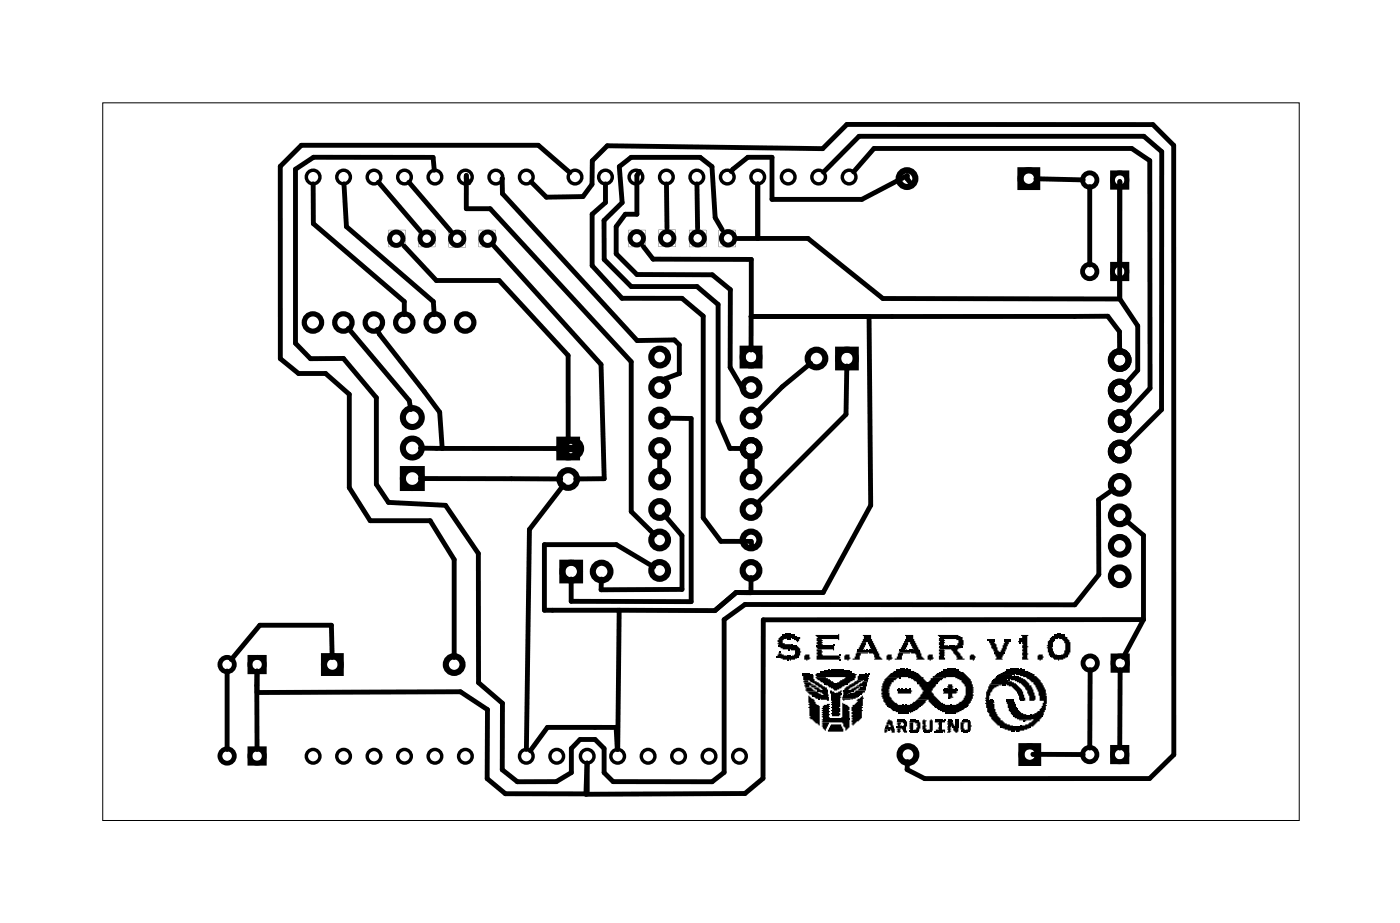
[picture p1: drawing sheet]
<svg xmlns="http://www.w3.org/2000/svg" width="117mm" height="77mm" viewBox="0 0 117 77" stroke-linecap="round" stroke-linejoin="round" font-family="sans-serif">
<path d="M8.6 8.6h99.8v59.8h-99.8z" fill="none" stroke="#000" stroke-width=".08"/>
<g fill="none" stroke="#000" stroke-width=".51">
<path d="M85.1 14.2h1.4v1.4h-1.4zM33.6 39.1h1.6v1.6h-1.6zM46.7 36.6h1.4v1.5h-1.4zM61.9 29.1h1.4v1.4h-1.4zM69.9 29.1h1.5v1.5h-1.5zM27 54.7h1.4v1.4h-1.4zM46.9 46.9h1.5v1.5h-1.5zM85.2 62.2h1.4v1.4h-1.4z"/>
<circle cx="75.7" cy="14.9" r=".7"/>
<circle cx="85.8" cy="14.9" r=".7"/>
<circle cx="34.4" cy="39.9" r=".79"/>
<circle cx="34.4" cy="37.3" r=".79"/>
<circle cx="34.4" cy="34.8" r=".79"/>
<circle cx="47.4" cy="37.4" r=".74"/>
<circle cx="47.4" cy="39.9" r=".74"/>
<circle cx="47.8" cy="37.4" r=".7"/>
<circle cx="55" cy="29.8" r=".7"/>
<circle cx="55" cy="32.3" r=".7"/>
<circle cx="55" cy="37.4" r=".7"/>
<circle cx="55" cy="39.9" r=".7"/>
<circle cx="55" cy="34.8" r=".7"/>
<circle cx="62.6" cy="37.4" r=".7"/>
<circle cx="62.6" cy="29.8" r=".7"/>
<circle cx="62.6" cy="34.8" r=".7"/>
<circle cx="62.6" cy="39.9" r=".7"/>
<circle cx="62.6" cy="32.3" r=".7"/>
<circle cx="68.1" cy="29.9" r=".74"/>
<circle cx="70.6" cy="29.9" r=".74"/>
<circle cx="93.4" cy="37.6" r=".74"/>
<circle cx="93.4" cy="35.1" r=".74"/>
<circle cx="93.4" cy="30" r=".74"/>
<circle cx="93.4" cy="32.5" r=".74"/>
<circle cx="27.7" cy="55.4" r=".7"/>
<circle cx="37.9" cy="55.4" r=".7"/>
<circle cx="47.6" cy="47.6" r=".74"/>
<circle cx="50.2" cy="47.6" r=".74"/>
<circle cx="55" cy="47.5" r=".7"/>
<circle cx="55" cy="42.5" r=".7"/>
<circle cx="55" cy="45" r=".7"/>
<circle cx="62.6" cy="45" r=".7"/>
<circle cx="62.6" cy="42.5" r=".7"/>
<circle cx="62.6" cy="47.5" r=".7"/>
<circle cx="93.4" cy="48" r=".74"/>
<circle cx="93.4" cy="45.5" r=".74"/>
<circle cx="93.4" cy="40.4" r=".74"/>
<circle cx="93.4" cy="42.9" r=".74"/>
<circle cx="75.7" cy="62.9" r=".7"/>
<circle cx="85.9" cy="62.9" r=".7"/>
</g>
<g fill="#000">
<path d="M64.8 54.7h1.9v.1h-1.9zM64.9 53.2h.7h-.2v.1h-.1v.3h.2v.1h.5v.1h-1.1v-.1v-.1v-.1zM64.9 53.8h1.6h-1.6zM64.9 54.4h.3v.1h.2v.1h.2v.1h-.7zM65 54.3h.1v.1h-.1zM65 53.8h1.6v.1l.1 .1v.3h.1v.1h-.1v.2v.1h-.6v-.1l.2-.1v-.3l-1-.1v-.1l-.3-.1zM65 53.1h.1v-.1h1.4v.1h.2v.1v.2l-.2 .1-.1-.2-.3-.1h-1.1zM65.1 54.8h1.4v.1l-.6 .1h-.6v-.1h-.2zM65.3 52.9h1v.1h-1zM65.5 52.8h.1v.1h-.1zM65.7 52.8h.1v.1h-.1zM65.7 53.2h.1h-.1z"/>
<path d="M65.7 54.6h.1v.1h-.1zM65.7 55h.1h-.1zM65.8 54.1h.1v.1h-.1zM65.9 52.8h.1v.1h-.1zM65.9 53.2h.1h-.1zM65.9 54.6h.1v.1h-.1zM66.1 53.7v.1zM66.9 56.1h.1v.1h-.1zM66.9 56.2h.9h-.9zM66.9 56.2h1v.6h.4l.1 .2h.1l.1 .2h.2v.1h.2l.1 .2h-.5l-.1-.2h-.2l-.1-.2h-.2l-.1-.2-.3-.1-.1-.1h-.5v-.4h-.1zM67.1 56.1h.1v.1h-.1zM67 56.8h.1v-.1h.3v.1h-.4z"/>
<path d="M67.1 56.8h.5l.1 .2h.2v.1h-.4v.2h-.3v-.1h-.1v-.1h.1zM67.1 54.6h.1v-.1h.3v.3h.1v.1l-.3 .1h-.2zM67.2 57.3h.5l.2 .2h.1v.1h-.7v-.1h-.1l.1-.1h-.1zM67.3 56.1v.1zM67.3 57.6h.9l.1 .2 .2 .1v.1h-.8v-.1h-.2zM67.4 56.1h.1v.1h-.1zM67.4 58h.2l.1 .2 .2 .1v.2h.1l.1 .2 .3 .1v1.6h-.2v-.1h-.2l-.2-.4-.3-.1 .1-.1h-.1v-.7h-.1v-.1h.1v-.2h-.1v-.1h.1h-.1zM67.6 57.1h.4l.1 .2h-.4zM67.8 58h1.3h-1.3zM67.9 57.3h.4l.2 .2h-.4v-.1h-.2zM67.9 58h1.2v.4h-.1v-.1h-.5v-.1h-.5zM68 56.4h.9v.1l.3 .1 .1 .2h.2l.1 .1h-1v-.1h-.1l-.1-.1h-.2z"/>
<path d="M68.1 53.2h.4v.1h.1v.1h-.1v.1h.1v.1h-.1l.1 .2h-.4v-.1h-.1v-.2h.1zM68.1 53.8h1.5h-1.5zM68.1 53.8h1.5v.4h-.1v-.1h-1.3zM68.1 54.1h.4v.2h.1l-.1 .2h.1v.1h1.4l.1 .3h-.1v.1h-1.9v-.4h.1v-.1h-.1v-.1h.1zM68 56.2h.1v-.1h3.2v.1h.2h-.1l-.1 .5-.4 .1v.1h-1.1v-.1h.2l.1-.1 .3-.1 .1-.2h-2.4zM68.2 57.5h.9v.1h-.9zM68.3 58.2h.1v.1h-.1zM68.4 57.6h.7v.3v.1h-.4v-.1l-.2-.1v-.1h-.1zM68.5 59.9h2.4v.7l-.4 .3v-.3l-.2-.1v-.2v-.1h-1.8v-.1h.1zM68.7 55.9h2v.1h-2zM68.7 56.9h2v.1h-2zM68.9 57h1.6v.1l-.2 .1v.1l-.3 .1h-.2v.1h-.2l-.1-.1-.4-.1v-.1l-.2-.1z"/>
<path d="M68.6 58.8h.1v-.1h.3v-.1h.2v.1h-.1v.1h.1v.1h-.1v.1h.1v.1h-.1v.1h.1v.1h-.1v.2h.1l-.1 .3h.1h-.6h-.1v-.1h.1v-.1h-.1v-.1h.1v-.1h-.1v-.1h.1v-.1h-.1h.1v-.1h-.1zM69.1 55.8h.1v.1h-.1zM69.2 57.5l.4 .1 .1 .2h-.5zM69.3 55.8h.1v.1h-.1zM69.3 57.8h.9v.1h-.9zM69.3 57.9h.9v.1h-.1l.1 .1h-.1v.8h-.1v.1h.1v.3h-.1l.1 .3h-.1v.1h-.6v-.2h-.1v-.1h.1v-.2h-.1h.1v-.2h-.1v-.1h.1v-.2h-.1v-.1h.1h-.1v-.1h.1v-.1h-.1zM69.5 53.7h.1v.1h-.1zM69.5 55.8h.2v.1h-.2zM69.8 55.8h.2v.1h-.2zM68 52.9h1.9v-.1h.1v.5h-.1v-.1h-1.8l.1-.1-.2-.1zM70 54.5h.1v.1h-.1zM70 55h.1h-.1z"/>
<path d="M70.1 55.8h.1v.1h-.1zM69.7 57.7l.6-.2-.1 .3h-.5zM70.3 55.8v.1zM70.3 58h1.2v.1l-.5 .2v-.1h-.7zM70.3 58.2h.6v.1h-.5v.1h-.1zM70.3 58.6h.2v.1h.2v.1l.2 .1v.3h-.1h.1v.6h-.7h.1zM70.3 57.5h.9v.1h-.9zM70.3 57.6h.7v.1l-.2 .1-.1 .2h-.4zM70.3 58h1.3h-1.3zM70.4 54.6h.1v-.1h.4v.3v.1l-.1 .1h-.1h-.3zM70.8 55.9h.1v.1h-.1zM70.8 57.9h.9v.1h-.9z"/>
<path d="M70.9 57.8h1v.1h-1zM71 57.4l.4-.1v-.1h.4v.1l-.3 .1-.1 .1h-.5zM71.1 57.7h.2l.1-.2h.7v.2h-.1v.1h-.9zM71.5 54.3h1.8v.4l.2 .1 .1 .2h-.7l.1-.2h-.1v-.3h-.1v-.1h-.3h-1zM71.4 54.4h.1h.9h-.6l-.1 .6h-.6v-.1h.2zM70.6 57.2h.2l.1-.2 .3-.1 .1-.1h.2v-.1h.5v.1h-.2h-.2l-.1 .2h-.1l-.1 .2-.4 .1-.1 .2h-.4v-.1l.2-.1zM71.5 54.1h.5v.1h-.5zM71.5 54.2h1.7v.1h-1.7zM71.5 56.3h.1v-.1h.9v.2h-.1l.1 .2h-.1v.2l-.9-.1zM71.5 57.4h.1h.6v.1h-.7zM71.7 56.2h.8h-.8zM71.8 57.3h.4v.1h-.4z"/>
<path d="M71.9 53.5h.3v.3h-.1v.1v.3v-.1h-.5v-.2h.1v-.1h.1zM71.5 58.2h.2l.2-.2h.1v.1h.1v.1h-.1v.6h-.1v.1h.1v.1h-.1v.2h.1h-.1v.6l-.2 .1-.1 .2h-.1v.1l-.4 .2h-.1v-.1h.1v-.1h-.1v-.2h.1v-.1h-.1v-.1h.1h-.1v-.2h.1v-.1h-.1v-.2h.1v-.1h-.1v-.3h.1v-.2h.2v-.1l.2-.1v-.1zM72 52.9h.7v.3v.2h.1v.2h.1v.2h.1v.1h.1l.1 .3h-.5v-.2h-.1v-.2h-.1l-.1-.3h-.5l.1-.3h.1v-.2h-.1zM71.5 57.1h.1l.1-.2h.2l.1-.1h.4l-.2 .5-.7-.1zM72.2 56.1h.1v.1h-.1zM72.3 54.1h.1v.1h-.1zM72.4 56.1h.1v.1h-.1zM72.5 54.1h.1v.1h-.1zM73.8 56.6h.1v-.2h1.1v.1l-.3 .1v.1h-.2v.1h-.1v.2h-.1v.2h-.1v.2h-.1v.1h.1l-.1 .2h.1v.3l.2 .1 .1 .3 .1 .1v.1h.2l.1 .1h.3v.1h-1.3v-.2l-.2-.1v-.3h-.1v-.2h-.1h.1v-.1h-.1v-.2h.1v-.1h-.1v-.2h.1v-.1h-.1v-.1h.1v-.3h.1zM73.9 54.6h.1v-.1h.4v.3h.1v.1l-.4 .1h-.2zM74.1 58.9h2.6v.1h-.1l-.1 .2h-.2h-.1v.1l-.3 .1v-.1h-1.2v-.1h-.2l-.2-.1v-.1h-.2zM74.1 59.9l.4 .2v.5h-.2l-.1-.2h-.3v-.2h.1z"/>
<path d="M74.1 56.2h.2v-.1h.2v-.2h1.8v.1h.1v.1h.2l.3 .3h.1v.2l.3 .2h-.9l-.2-.1v-.1l-.5-.1v-.1h-1.7zM74.8 55.8h1.2v.1h-1.2zM74.9 57.4h1.1v.1h-1.1zM74.9 57.5h1.2v.1h-.1v.2h-1.1zM74.9 59.9h.1v.1h-.1zM75 54.3h1.8l.1 .4 .1 .1 .1 .2h-.7l.1-.2h-.1v-.3h-.1v-.1h-.3h-1zM74.9 54.4h.1h.9h-.6l-.1 .6h-.6v-.1h.2zM75 59.3h.8v.1h-.8zM75 57.4h.1h-.1zM75.1 54.1h.4v.1h-.4zM75.1 54.2h1.6v.1h-1.6zM75.1 56.4v.1z"/>
<path d="M75.1 59.9v.1zM75.1 55.7h.1v.1h-.1zM75.2 57.4h.1h-.1zM75.2 59.9h.1v.1h-.1zM75.3 55.7h.2v.1h-.2zM75.3 58.7h.1v.1h-.1zM75.4 53.5h.3v.3v.1h-.1l.1 .3h-.1v-.1h-.5v-.2h.1v-.1h.1zM75.4 59.9h.1v.1h-.1zM75.5 52.9h.7v.3h.1v.2v.2h.1v.2h.1v.1h.1l.1 .3h-.5v-.2h-.1v-.2h-.1l-.1-.3h-.5l.1-.3h.1v-.2h-.1zM75.5 58.7h.1v.1h-.1zM75.5 57.4h.1h-.1zM75.6 55.7h.1v.1h-.1z"/>
<path d="M75.8 54.1h.1v.1h-.1zM75.8 57.4h.1h-.1zM75.9 59.9h.1v.1h-.1zM76 54.1h.1v.1h-.1zM76.1 59.9h.1v.1h-.1zM76.3 59.9v.1zM75.7 58.7l.4-.1 .1-.1 .2-.1v-.1h.9l-.1 .3h-.1l-.2 .2h-1.2zM76.5 56.8h1.7v.1h-1.7zM76.5 56.9h1.6v.3l-.3 .2-.1 .3 .2 .1v.2l.4 .3 .2 .3h.3v.1h.4v.1h-1.4l-.1-.2-.2-.1v-.2h-1l.2-.3h.1v-.1l.1-.1v-.2h.1v-.1l-.1-.1v-.1l-.2-.1v-.2h-.2zM76.9 60h.1v-.1l.3 .1v.1h-.1v.3h.1l-.1 .3h.1v.2h-.3v-.1h-.1v-.4h.1h-.1zM77.5 54.5h.3v.3h.1v.1l-.3 .1h-.2v-.4h.1zM77.6 59.9l.2 .1v.9h-.4v-.1h.1v-.8h.1z"/>
<path d="M77.6 56.5h.2v-.1h1.1v.1h-.2l-.1 .2h-.2l-.1 .1h-.8l.1-.1zM78 58.9h2.6v.1h-.1l-.1 .2h-.2h-.2v.1l-.2 .1v-.1h-1.2v-.1h-.4l-.1-.2h-.1zM78.1 59.9v.1zM78.2 52.9h1.7v.1l.4 .1 .1 .7h-.1h-.6h.2v-.2v-.3h-.1v-.1h-1.5l.1-.1-.2-.1zM78.2 59.9h.1v.1h-.1zM78.3 53.2h.4v.1h.1v.1h-.1v.1h.1l-.1 .3h.4h-.7h-.1v-.3h.1zM78.3 53.8h2v.1h-2zM78.3 53.9h1.8v.1l-.2 .1v.2l.2 .1v.2l.2 .1v.2h.2v.1h-.7v-.1h.1l-.1-.3-.3-.2v-.1l-.2-.1v-.1h-.9zM78.3 54.1h.4v.1h.1v.1h-.1v.1h.1h-.1v.1h.1v.1h-.1l.1 .4h-.5v-.4h.1v-.1h-.1v-.1h.1zM78.4 59.9h.1v.1h-.1zM77.8 56.3h.2l.1-.2h.2v-.1h.2v-.1h1.6v.1h.3l.1 .2 .5 .4 .1 .4v.3h.1v.1h-.1h.1v.1h-.1v.1h.1v.1h-.1l.1 .3h-.1v.2v.2h-.1v.2h-.2v.2h-1.4v-.1h.4v-.1h.1l.1-.1h.2l.1-.2h.1l.1-.3v-.8l-.1-.3-.2-.1v-.1l-.5-.2v-.1h-1.9zM78.6 59.9h.1v.1h-.1z"/>
<path d="M78.7 55.8h1.2v.1h-1.2zM78.7 57.4h1.2v.1h-1.2zM78.7 57.5h1.1l.1 .2h-.1v.1h-.4v.2h.1v.1l-.2 .1v-.1h-.2v-.3h-.4v-.1zM78.7 57.4h.1h-.1zM78.7 59.9h.1v.1h-.1zM78.8 59.3h.9v.1h-.9zM78.9 57.4h.1h-.1zM79 55.7h.1v.1h-.1zM79.1 57h.3v.2h.1l-.1 .2h.1h-.4v-.1h-.1zM79.1 58.1h.1v.1h-.1zM79.1 59.9h.1v.1h-.1zM79.2 53.8h.1h-.1z"/>
<path d="M79.2 55.7h.1v.1h-.1zM79.3 58.7v.1zM79.3 59.9v.1zM79.4 53.8h.2h-.2zM79.4 55.7h.1v.1h-.1zM79.6 55.7h.1v.1h-.1zM79.7 57.4h.1h-.1zM79.7 59.9h.1v.1h-.1zM79.9 59.9v.1zM80.4 59.9h.1v.1h-.1zM80.5 59.9h.2v.1h-.2zM81 54.5h.2l.1 .2h.1l-.2 .3h-.1h-.2v-.4h.1z"/>
<path d="M82.3 58.4h.6v.1h-.6zM82.3 58.5h.6v.1v.5h.1v.2h.1l.1 .4h.1l.1 .1h.1v.2h.1l.2 .3 .4 .1h.3v.1h-1.1v-.1h-.2l-.3-.3-.2-.2v-.1l-.2-.1v-.3l-.2-.1v-.3v-.4h-.1zM82.3 53.2h.3v.1h-.3zM82.5 53.3h.4v.1h-.4zM82.5 53.4h.4v.2l.2 .1 .1 .5h.1l.1 .2h-.5v-.1v-.2l-.2-.1v-.2h-.1zM82.5 57h1v.1h-.2v.1h-.2v.1h-.2v.1h-.1v.2l-.2 .1-.1 .7h-.3v-.1h.1v-.1h-.1v-.1h.1v-.5v-.2h.1zM82.6 58.3h.2v.1h-.2zM82.7 53.2h.2v.1h-.2zM82.7 56.8h1.7l.3 .1 .1 .2 .5 .3v.5h.1v.2h.1v.3h-.1v-.1h-.4v-.3h-.1v-.2h-.1v-.2l-.4-.3v-.1h-.3v-.1h-.1v-.1h-1.4zM82.8 56.7h1.3v.1h-1.3zM82.9 56.6h.9v.1h-.9zM82.9 54.4h.9h-.9z"/>
<path d="M82.9 54.4h.8l-.1 .4h-.1l.1 .2h-.6l.1-.3h-.1zM83 56.4h2.2v.1l.3 .1v.1l.4 .2v.2h.1l.1 .3h.1l.1 .6h.1v.3h-.1v.1h-.4v-.4h-.1v-.2h-.1v-.3l-.2-.1v-.1l-.2-.2-.1-.2-.4-.1h-.1v-.1h-.4v-.1h-1.4zM83.1 56.3h1.9v.1h-1.9zM83.2 56.2h1.2v.1h-1.2zM83.3 56.2h1.4v.1h-.1v-.1h-1.3zM83.6 57h.1v.1h-.1zM83.8 53.2h.3v.1h-.3zM83.8 53.3h.5v.1h-.5zM83.8 53.4h.4v.1h-.1v.3h-.1l-.1 .5h-.1v.1h-.3zM83.5 56.1h.1v-.1h.2v-.1h2v.1l.3 .1v.1h.2v.1h.2v.2l.3 .2v.1l.2 .1v.2h.1v.2v.1h.1v.4h.1v.1h-.1v.1h.1v.6h-.1v.1h.1v.1h-.1v.4h-.1v.1v.3h-1v-.1h.2v-.1h.2v-.2h.2v-.1l.2-.1v-.2h.1v-.2h.1v-.2h-.4l-.1-.8h-.1v-.2l-.1-.3-.2-.1v-.2h-.2l-.1-.1-.2-.1-.1-.2-.5-.1v-.1h-.4h-1.2zM83.8 57h.1v.1h-.1zM83.9 56.6h.1v.1h-.1z"/>
<path d="M84 55.8h1.5v.1h-1.5zM84 58.3h.1v.1h-.1zM84 58.4h.6v.1h-.6zM84 58.5h.7v.4l.2 .1v.2h.1l.2 .2 .4 .1v.1h-1.2l-.1-.3-.2-.1zM84.1 56.6h.1v.1h-.1zM84.1 58.3h.1v.1h-.1zM84.2 53.2h.1v.1h-.1zM84.3 55.7h.1v.1h-.1zM84.3 58.3h.1v.1h-.1zM84.5 55.7h.5v.1h-.5zM84.5 58.3h.1v.1h-.1zM84.6 59.7h2.3v.1l-.2 .1v.2h-.2l-.3 .4h-.9v-.1h.2h.3l.1-.2h.1v-.1l.2-.1v-.1h-1.4v-.1h-.1z"/>
<path d="M85 53.5h.1v.1h-.1zM85 59.9h1v.1h-.4v.1h-.1v-.1h-.5zM85.1 55.7h.1v.1h-.1zM85.1 58.3h.2v.1h-.2zM85.2 52.9h.6v.1h-.1v.8h.1v.1h-.1v.5h.1v.1h-.1v.4h.1v.1h-.5v-.3v-.1v-.2v-.1v-.2v-.1v-.2v-.1v-.2h-.4v-.1h.1v-.2h.3zM85.9 59.5h.1v.1h-.1zM86.5 54.6h.1v-.1h.4v.2h.1l-.1 .3h-.2h-.3zM87.6 53.2h.7h-.3v.2l-.2 .1v.4h-.1l.2 .5 .3 .1v.1h-.7l-.1-.6h-.1l.1-.2h-.1h.1v-.4l.2-.1zM87.6 54.6h1.4v.1h-1.4zM87.7 54.7h1.3v.1l-.7 .2h-.4l-.1-.2h-.1zM87.7 53.1v-.1h1.2v.1h.1v.1l.2 .1v.2h.1v.9h-.1v.1h-.1v.1h-.6v-.1l.3-.1v-.2h.1v-.6h-.1v-.2h-.1l-.1-.2h-.3h-.6zM87.9 52.9h.9v.1h-.9z"/>
<path d="M88.2 52.8h.1v.1h-.1zM88.3 52.8h.1v.1h-.1zM68.5 60.3h.1v-.1h.5v.2v.1h-.1l-.1 .4-.3-.2v-.2h-.1l.1-.1h-.1zM69.3 60.4h.9l.1 .3v.3h-1.2v-.2v-.2h.1zM73.8 60.7h.8v.3h-.2l-.1-.2h-.5zM73.8 60.8h.2v.2h-.2zM73.9 60.6h.6v.1h-.6zM73.9 60.4h.2v.2h-.2zM74.1 60.8h.1v.1h-.1zM74.8 60.1h.9v.4h-.4v-.1h.1l-.1-.2h-.5zM74.8 60.5h.8v.1h-.8zM74.8 60.7h.3v.1v.2h-.2h-.1v-.1h.1z"/>
<path d="M74.9 60h.7v.1h-.7zM74.9 60.2h.2v.2h.1v.1h-.3v-.1h-.1zM74.9 60.6h.7l.1 .4h-.3l-.2-.3h-.3zM75.8 60.1h.9v.1h.1v.5h-.1v.2h-.4v-.1h.1v-.2h.1v-.2h-.1l.1-.1h-.2v-.1h-.5zM75.8 60.9h.8v.1h-.8zM75.9 60h.7v.1h-.7zM75.8 60.3h.1v-.1h.3v.7h-.3v-.2h-.1v-.1h.1v-.1h-.1l.1-.1h-.1zM75.9 61h.4h-.4zM76.4 61h.1h-.1zM77 60.9h.7v.1h-.7zM77.1 61h.4h-.4zM78 60.1h.8v.1h-.2v.6h.2v.2h-.1h-.6v-.2h.2v-.1h-.1v-.1h.1v-.2h-.1l.1-.2h-.3z"/>
<path d="M78 61h.3h-.3zM78.1 60h.7v.1h-.7zM78.4 61h.3h-.3zM79 60.1h.4l.1 .3h.1v.1l-.5-.1h-.1v-.1h.1zM79 60.5h.3v.1v.1v.1v.2h-.3h.1v-.2h-.1l.1-.2h-.1zM79.1 60h.3v.1h-.3zM79.1 60.4h.2v.1h-.2zM79.4 60.5h.5v.1h-.5zM79.5 60.6h.4v.4h-.2l-.1-.1h-.1zM79.7 60h.2v.1h-.2zM79.7 60.1h.2v.4h-.2zM80.1 60.2h.4v.1h-.1v.4h.1v.2h-.3v-.1h-.1z"/>
<path d="M80.2 60.1h.8v.3h.1v.1h-.1v.4h-.5v-.1h.2v-.6h-.5zM80.2 60.9h.7v.1h-.7zM80.3 60h.6v.1h-.6zM80.4 61h.3h-.3zM83.6 60.6h2.3v.1l-.9 .3v-.1h-.9v-.1h-.3v-.1h-.2zM84.4 60.9h.1v.1h-.1zM84.6 60.9h.1v.1h-.1zM84.7 60.9h.2v.1h-.2zM85.1 60.4h.1v.1h-.1zM85.3 60h.1v.1h-.1z"/>
<path d="M32.4 19.2v1.4h1.4v-1.4zM32.4 19.2h1.4v1.4h-1.4z"/>
<path d="M34.9 19.2v1.4h1.4v-1.4zM34.9 19.2h1.4v1.4h-1.4z"/>
<path d="M37.4 19.2v1.4h1.5v-1.4zM37.4 19.2h1.4v1.4h-1.4z"/>
<path d="M39.9 19.2v1.4h1.5v-1.4zM39.9 19.2h1.4v1.4h-1.4z"/>
<path d="M52.4 19.2v1.4h1.5v-1.4zM52.4 19.2h1.4v1.4h-1.4z"/>
<path d="M54.9 19.1v1.5h1.5v-1.5zM54.9 19.1h1.4v1.5h-1.4z"/>
<path d="M57.5 19.2v1.4h1.4v-1.4zM57.5 19.2h1.4v1.4h-1.4z"/>
<path d="M59.9 19.2v1.4h1.5v-1.4zM60 19.2h1.4v1.4h-1.4z"/>
</g>
<path d="M68.4 56h2.6M68.6 59.9h2.3M74 58.9h2.9M77.9 58.9h2.8M84.5 59.6h2.5M83.5 60.6h2.5" fill="none" stroke="#000" stroke-width=".09"/>
<g fill="none" stroke="#000" stroke-width=".41">
<path d="M26.1 15.3v3.3l7.6 6.5v1.1M28.7 15.3l.2 3.6 7.2 6.2 .1 1.1M31.6 15.2l3.4 4M34.1 15.2l3.5 4M36.2 14.2l-.1-1.1h-9.9l-1.6 1v14.5l1.3 1.3h2.7l2.8 3.2v7.3l1 1.5 4.8 .2 2.7 4v10.8l2 1.7v5.5l1.2 1h3.3l1.3-.7v-2l.7-.8h1.2l.8 .8v2l.7 .7h8.3l1-.7v-12.8l1.7-1.2h27.5l2.1-2.5-.1-6.3 1.3-.8M39.1 15.2l-.2-.3v-.3v2.8h2l11.7 12.7v12.5l2 2M41.9 14.9v1.2l11.2 12.3 3.2-.1 .4 .4v2.4M44.3 15.2l1.3 1.2h3l.8-1v-2l1.3-1.3 17.9 .3 2-2h25.6l1.7 1.7v50.8l-2 2h-18.8l-1.4-.8v-.6M47.5 14.4l-2.6-2.3h-19.8l-1.7 1.8v16l1.5 1.2h2.3l1.9 1.8v7.7l1.8 2.8h5l2 3.2v8.2M50.5 15.3v1.6l-1.1 1v4.2l2.5 2.8h5l1.8 1.4v16.8l1.4 2h2.6v.5M53.3 14.3l-.2 .3v3.3h-.9l-.8 1v2.2l1.7 1.8h6.3l1.5 1.2v6.5l1 1.8h.2M55.6 15.3v3.7"/>
<path d="M58.1 15.3l.1 3.7M60.2 19.1l-.6-1-.2-4.2-1-.8h-5.8l-.9 .8 .2 3-1.5 1.5v3.2l2.2 2.3h5.5l1.8 1.5v9.7M61 14.3l1.4-1.2h2v3.5h7.5l3.8-2v.3l.3 .4M61.5 19.9h5.9l6.2 5h19.8M63.2 15.3v4.6M68.7 14.4l3-3h23.7l1.5 1.2v21.5l-3.1 3.1M71.2 14.3l1.7-1.9h21.5l1.5 1v19l-2.1 2.2M86.4 14.9l4 .1M90.9 15.5v6.6M93.4 15.5v-.4v9.8M29.1 27.4l5 6 .2 .7M31.5 27.5l.2 .4 5 6.4 .2 3.1"/>
<path d="M33.7 20.5l2.7 2.9h5.2l5.8 6.2v7.1M35.1 37.3l1.8 .1M35.1 39.9h11.7M36.9 37.4h9.9M41.2 20.5l8.9 9.9 .3 9.5h-2.4M53.7 20.5l.8 1.1h8.2v4.8M55 38v1.3M55.6 34.8l2 .1v15.2h-10v-1.9M56.7 31.1h.1M56.7 31.1l-1.3 .5-.1 .2M59.9 35.1l1 2.3h1.2M62.7 26.4l29.7-.1 1 1.3v1.8"/>
<path d="M62.7 26.4l-.1 2.8M67.6 30.3l-2.4 1.9-2.1 2.2M70.6 30.5v4l-7.5 7.5M72.5 26.4l.1 15.7-3.9 7.3h-7.3M93.4 24.9l1.5 2.3v3.6l-1.1 1.3M18.9 55.9v6.6M27.7 54.8l-.1-2.7h-5.9l-2.4 2.9M47 40.4l-2.8 3.7-.3 18.3M51.6 50.8l-.1 11.6M54.5 47.2l-3.1-1.8h-6v5.4h6.2M55.4 42.9l1.5 1.7v4.5h-6.8l.1-.9M61.4 49.4l-1.8 1.5-8-.1"/>
<path d="M62.6 48.1v1.3h-1.2M90.9 55.8v6.5M93.4 55.8v6.5M93.9 43.3l1.5 1.3v7M95.4 51.6h-31.7l-.1 13.3-1.5 1.2-13.2 .1 .1-2.6M95.4 51.6l-1.7 3.2M21.4 62.5v-6.6v1.8l17-.1 2.3 1.5-.1 5.8 1.6 1.2h6.8v-2.5M51.5 62.4l-.1-1.8h-5.7l-1.5 2M86.5 62.8l-.3 .1h4.1"/>
<circle cx="33.1" cy="19.9" r=".56"/>
<circle cx="35.6" cy="19.9" r=".56"/>
<circle cx="38.1" cy="19.9" r=".56"/>
<circle cx="40.7" cy="19.9" r=".56"/>
<circle cx="53.1" cy="19.9" r=".56"/>
<circle cx="55.6" cy="19.9" r=".56"/>
<circle cx="58.2" cy="19.9" r=".56"/>
<circle cx="60.7" cy="19.9" r=".56"/>
</g>
<g fill="none" stroke="#000" stroke-width=".4">
<path d="M92.8 14.4h1.2v1.2h-1.2zM92.8 22h1.2v1.2h-1.2zM20.8 54.8h1.2v1.2h-1.2zM92.8 54.7h1.2v1.2h-1.2zM20.8 62.4h1.2v1.2h-1.2zM92.8 62.3h1.2v1.2h-1.2z"/>
<circle cx="90.9" cy="15" r=".6"/>
<circle cx="93.4" cy="15" r=".6"/>
<circle cx="90.9" cy="22.6" r=".6"/>
<circle cx="93.4" cy="22.6" r=".6"/>
<circle cx="18.9" cy="55.4" r=".6"/>
<circle cx="21.4" cy="55.4" r=".6"/>
<circle cx="90.9" cy="55.3" r=".6"/>
<circle cx="93.4" cy="55.3" r=".6"/>
<circle cx="18.9" cy="63" r=".6"/>
<circle cx="21.4" cy="63" r=".6"/>
<circle cx="90.9" cy="62.9" r=".6"/>
<circle cx="93.4" cy="62.9" r=".6"/>
</g>
<g fill="none" stroke="#000" stroke-width=".43">
<circle cx="26.1" cy="26.9" r=".72"/>
<circle cx="28.6" cy="26.9" r=".72"/>
<circle cx="31.2" cy="26.9" r=".72"/>
<circle cx="33.7" cy="26.9" r=".72"/>
<circle cx="36.3" cy="26.9" r=".72"/>
<circle cx="38.8" cy="26.9" r=".72"/>
</g>
<g fill="none" stroke="#000" stroke-width=".29">
<circle cx="26.1" cy="14.8" r=".57"/>
<circle cx="28.7" cy="14.8" r=".57"/>
<circle cx="31.2" cy="14.8" r=".57"/>
<circle cx="33.7" cy="14.8" r=".57"/>
<circle cx="36.3" cy="14.8" r=".57"/>
<circle cx="38.8" cy="14.8" r=".57"/>
<circle cx="41.4" cy="14.8" r=".57"/>
<circle cx="43.9" cy="14.8" r=".57"/>
<circle cx="48" cy="14.8" r=".57"/>
<circle cx="50.5" cy="14.8" r=".57"/>
<circle cx="53" cy="14.8" r=".57"/>
<circle cx="55.6" cy="14.8" r=".57"/>
<circle cx="58.1" cy="14.8" r=".57"/>
<circle cx="60.7" cy="14.8" r=".57"/>
<circle cx="63.2" cy="14.8" r=".57"/>
<circle cx="65.7" cy="14.8" r=".57"/>
<circle cx="68.3" cy="14.8" r=".57"/>
<circle cx="70.8" cy="14.8" r=".57"/>
<circle cx="26.1" cy="63" r=".57"/>
<circle cx="28.7" cy="63" r=".57"/>
<circle cx="31.2" cy="63" r=".57"/>
<circle cx="33.7" cy="63" r=".57"/>
<circle cx="36.3" cy="63" r=".57"/>
<circle cx="38.8" cy="63" r=".57"/>
<circle cx="43.9" cy="63" r=".57"/>
<circle cx="46.4" cy="63" r=".57"/>
<circle cx="49" cy="63" r=".57"/>
<circle cx="51.5" cy="63" r=".57"/>
<circle cx="54.1" cy="63" r=".57"/>
<circle cx="56.6" cy="63" r=".57"/>
<circle cx="59.1" cy="63" r=".57"/>
<circle cx="61.7" cy="63" r=".57"/>
</g>
<path d="M47 37.4h1.2M62.6 38.1v1.1" fill="none" stroke="#000" stroke-width=".61"/>
</svg>
